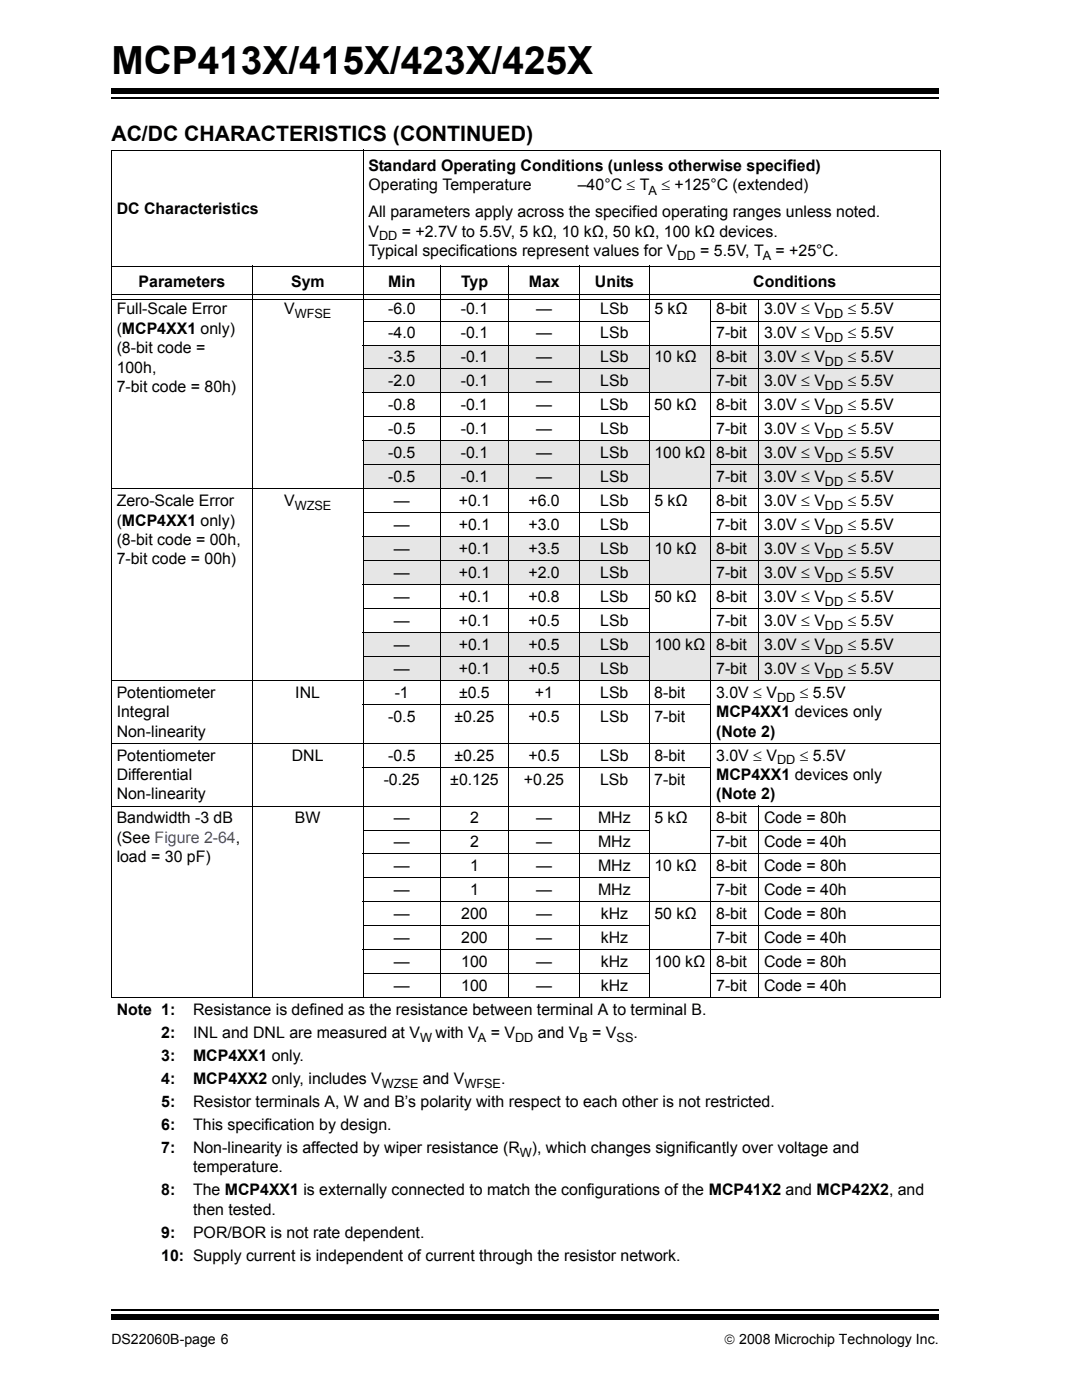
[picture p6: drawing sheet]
<svg xmlns="http://www.w3.org/2000/svg" width="216mm" height="279mm" viewBox="0 0 216 279" stroke-linecap="round" stroke-linejoin="round" font-family="sans-serif">
<defs><g id="words">
<text font-size="7.7" x="22.2" y="14.7">MCP413X/415X/423X/425X</text>
<text font-size="4.2" x="22.2" y="28.2">AC/DC CHARACTERISTICS (CONTINUED)</text>
<g font-size="3.2">
<text x="73.5" y="34.1">Standard Operating Conditions (unless otherwise specified)</text>
<text x="73.5" y="38">Operating Temperature</text>
<text x="115.3" y="38">–40°C ≤ T</text>
<text x="132" y="38">≤ +125°C (extended)</text>
<text x="23.3" y="42.6">DC Characteristics</text>
<text x="73.5" y="43.3">All parameters apply across the specified operating ranges unless noted.</text>
<text x="73.5" y="47.2">V</text>
<text x="80.2" y="47.2">= +2.7V to 5.5V, 5 kΩ, 10 kΩ, 50 kΩ, 100 kΩ devices.</text>
<text x="73.5" y="51.1">Typical specifications represent values for V</text>
<text x="139.7" y="51.1">= 5.5V, T</text>
<text x="154.8" y="51.1">= +25°C.</text>
<text x="27.6" y="57.3">Parameters</text>
<text x="58.1" y="57.3">Sym</text>
<text x="77.5" y="57.3">Min</text>
<text x="92" y="57.3">Typ</text>
<text x="105.5" y="57.3">Max</text>
<text x="118.7" y="57.3">Units</text>
<text x="150.3" y="57.3">Conditions</text>
<text x="23.3" y="62.8">Full-Scale Error</text>
<text x="56.7" y="62.8">V</text>
<text x="77.4" y="62.8">-6.0</text>
<text x="91.9" y="62.8">-0.1</text>
<text x="107" y="62.8">—</text>
<text x="119.8" y="62.8">LSb</text>
<text x="130.6" y="62.8">5 kΩ</text>
<text x="142.9" y="62.8">8-bit</text>
<text x="152.5" y="62.8">3.0V ≤ V</text>
<text x="169.2" y="62.8">≤ 5.5V</text>
<text x="23.3" y="66.6">(MCP4XX1 only)</text>
<text x="23.3" y="70.5">(8-bit code =</text>
<text x="77.4" y="67.5">-4.0</text>
<text x="91.9" y="67.5">-0.1</text>
<text x="107" y="67.5">—</text>
<text x="119.8" y="67.5">LSb</text>
<text x="142.9" y="67.5">7-bit</text>
<text x="152.5" y="67.5">3.0V ≤ V</text>
<text x="169.2" y="67.5">≤ 5.5V</text>
<text x="23.3" y="74.4">100h,</text>
<text x="77.4" y="72.3">-3.5</text>
<text x="77.4" y="77.1">-2.0</text>
<text x="91.9" y="72.3">-0.1</text>
<text x="91.9" y="77.1">-0.1</text>
<text x="107" y="72.3">—</text>
<text x="107" y="77.1">—</text>
<text x="119.8" y="72.3">LSb</text>
<text x="119.8" y="77.1">LSb</text>
<text x="130.6" y="72.3">10 kΩ</text>
<text x="142.9" y="72.3">8-bit</text>
<text x="142.9" y="77.1">7-bit</text>
<text x="152.5" y="72.3">3.0V ≤ V</text>
<text x="152.5" y="77.1">3.0V ≤ V</text>
<text x="169.2" y="72.3">≤ 5.5V</text>
<text x="169.2" y="77.1">≤ 5.5V</text>
<text x="23.3" y="78.3">7-bit code = 80h)</text>
<text x="77.4" y="81.9">-0.8</text>
<text x="91.9" y="81.9">-0.1</text>
<text x="107" y="81.9">—</text>
<text x="119.8" y="81.9">LSb</text>
<text x="130.6" y="81.9">50 kΩ</text>
<text x="142.9" y="81.9">8-bit</text>
<text x="152.5" y="81.9">3.0V ≤ V</text>
<text x="169.2" y="81.9">≤ 5.5V</text>
<text x="77.4" y="86.7">-0.5</text>
<text x="91.9" y="86.7">-0.1</text>
<text x="107" y="86.7">—</text>
<text x="119.8" y="86.7">LSb</text>
<text x="142.9" y="86.7">7-bit</text>
<text x="152.5" y="86.7">3.0V ≤ V</text>
<text x="169.2" y="86.7">≤ 5.5V</text>
<text x="77.4" y="91.4">-0.5</text>
<text x="91.9" y="91.4">-0.1</text>
<text x="107" y="91.4">—</text>
<text x="119.8" y="91.4">LSb</text>
<text x="130.6" y="91.4">100 kΩ</text>
<text x="142.9" y="91.4">8-bit</text>
<text x="152.5" y="91.4">3.0V ≤ V</text>
<text x="169.2" y="91.4">≤ 5.5V</text>
<text x="23.3" y="101">Zero-Scale Error</text>
<text x="56.7" y="101">V</text>
<text x="77.4" y="96.2">-0.5</text>
<text x="78.6" y="101">—</text>
<text x="91.5" y="101">+0.1</text>
<text x="91.9" y="96.2">-0.1</text>
<text x="105.5" y="101">+6.0</text>
<text x="107" y="96.2">—</text>
<text x="119.8" y="101">LSb</text>
<text x="119.8" y="96.2">LSb</text>
<text x="130.6" y="101">5 kΩ</text>
<text x="142.9" y="96.2">7-bit</text>
<text x="142.9" y="101">8-bit</text>
<text x="152.5" y="101">3.0V ≤ V</text>
<text x="152.5" y="96.2">3.0V ≤ V</text>
<text x="169.2" y="96.2">≤ 5.5V</text>
<text x="169.2" y="101">≤ 5.5V</text>
<text x="23.3" y="104.9">(MCP4XX1 only)</text>
<text x="78.6" y="105.8">—</text>
<text x="91.5" y="105.8">+0.1</text>
<text x="105.5" y="105.8">+3.0</text>
<text x="119.8" y="105.8">LSb</text>
<text x="142.9" y="105.8">7-bit</text>
<text x="152.5" y="105.8">3.0V ≤ V</text>
<text x="169.2" y="105.8">≤ 5.5V</text>
<text x="23.3" y="108.8">(8-bit code = 00h,</text>
<text x="23.3" y="112.6">7-bit code = 00h)</text>
<text x="78.6" y="110.6">—</text>
<text x="91.5" y="110.6">+0.1</text>
<text x="105.5" y="110.6">+3.5</text>
<text x="119.8" y="110.6">LSb</text>
<text x="130.6" y="110.6">10 kΩ</text>
<text x="142.9" y="110.6">8-bit</text>
<text x="152.5" y="110.6">3.0V ≤ V</text>
<text x="169.2" y="110.6">≤ 5.5V</text>
<text x="78.6" y="115.3">—</text>
<text x="91.5" y="115.3">+0.1</text>
<text x="105.5" y="115.3">+2.0</text>
<text x="119.8" y="115.3">LSb</text>
<text x="142.9" y="115.3">7-bit</text>
<text x="152.5" y="115.3">3.0V ≤ V</text>
<text x="169.2" y="115.3">≤ 5.5V</text>
<text x="78.6" y="120.1">—</text>
<text x="78.6" y="124.9">—</text>
<text x="91.5" y="120.1">+0.1</text>
<text x="91.5" y="124.9">+0.1</text>
<text x="105.4" y="120.1">+0.8</text>
<text x="105.5" y="124.9">+0.5</text>
<text x="119.8" y="120.1">LSb</text>
<text x="119.8" y="124.9">LSb</text>
<text x="130.6" y="120.1">50 kΩ</text>
<text x="142.9" y="120.1">8-bit</text>
<text x="142.9" y="124.9">7-bit</text>
<text x="152.5" y="124.9">3.0V ≤ V</text>
<text x="152.5" y="120.1">3.0V ≤ V</text>
<text x="169.2" y="120.1">≤ 5.5V</text>
<text x="169.2" y="124.9">≤ 5.5V</text>
<text x="78.6" y="129.7">—</text>
<text x="91.5" y="129.7">+0.1</text>
<text x="105.5" y="129.7">+0.5</text>
<text x="119.8" y="129.7">LSb</text>
<text x="130.6" y="129.7">100 kΩ</text>
<text x="142.9" y="129.7">8-bit</text>
<text x="152.5" y="129.7">3.0V ≤ V</text>
<text x="169.2" y="129.7">≤ 5.5V</text>
<text x="78.6" y="134.5">—</text>
<text x="91.5" y="134.5">+0.1</text>
<text x="105.5" y="134.5">+0.5</text>
<text x="119.8" y="134.5">LSb</text>
<text x="142.9" y="134.5">7-bit</text>
<text x="152.5" y="134.5">3.0V ≤ V</text>
<text x="169.2" y="134.5">≤ 5.5V</text>
<text x="23.3" y="139.2">Potentiometer</text>
<text x="23.3" y="143.1">Integral</text>
<text x="58.9" y="139.2">INL</text>
<text x="78.8" y="139.2">-1</text>
<text x="91.6" y="139.2">±0.5</text>
<text x="106.7" y="139.2">+1</text>
<text x="119.8" y="139.2">LSb</text>
<text x="130.6" y="139.2">8-bit</text>
<text x="142.9" y="139.2">3.0V ≤ V</text>
<text x="142.9" y="143.1">MCP4XX1 devices only</text>
<text x="159.6" y="139.2">≤ 5.5V</text>
<text x="23.3" y="147">Non-linearity</text>
<text x="77.4" y="144">-0.5</text>
<text x="90.7" y="144">±0.25</text>
<text x="105.5" y="144">+0.5</text>
<text x="119.8" y="144">LSb</text>
<text x="130.6" y="144">7-bit</text>
<text x="142.9" y="147">(Note 2)</text>
<text x="23.3" y="151.8">Potentiometer</text>
<text x="23.3" y="155.7">Differential</text>
<text x="58.2" y="151.8">DNL</text>
<text x="77.4" y="151.8">-0.5</text>
<text x="90.7" y="151.8">±0.25</text>
<text x="105.5" y="151.8">+0.5</text>
<text x="119.8" y="151.8">LSb</text>
<text x="130.6" y="151.8">8-bit</text>
<text x="142.9" y="151.8">3.0V ≤ V</text>
<text x="142.9" y="155.7">MCP4XX1 devices only</text>
<text x="159.6" y="151.8">≤ 5.5V</text>
<text x="23.3" y="159.6">Non-linearity</text>
<text x="76.6" y="156.6">-0.25</text>
<text x="89.8" y="156.6">±0.125</text>
<text x="104.6" y="156.6">+0.25</text>
<text x="119.8" y="156.6">LSb</text>
<text x="130.6" y="156.6">7-bit</text>
<text x="142.9" y="159.6">(Note 2)</text>
<text x="23.3" y="164.3">Bandwidth -3 dB</text>
<text x="58.8" y="164.3">BW</text>
<text x="78.6" y="164.3">—</text>
<text x="93.8" y="164.3">2</text>
<text x="107" y="164.3">—</text>
<text x="119.3" y="164.3">MHz</text>
<text x="130.6" y="164.3">5 kΩ</text>
<text x="142.9" y="164.3">8-bit</text>
<text x="152.5" y="164.3">Code = 80h</text>
<text x="23.3" y="168.2">(See Figure 2-64,</text>
<text x="23.3" y="172.1">load = 30 pF)</text>
<text x="78.6" y="169.1">—</text>
<text x="78.6" y="173.9">—</text>
<text x="93.8" y="169.1">2</text>
<text x="93.8" y="173.9">1</text>
<text x="107" y="169.1">—</text>
<text x="107" y="173.9">—</text>
<text x="119.3" y="169.1">MHz</text>
<text x="119.3" y="173.9">MHz</text>
<text x="130.6" y="173.9">10 kΩ</text>
<text x="142.9" y="169.1">7-bit</text>
<text x="142.9" y="173.9">8-bit</text>
<text x="152.5" y="169.1">Code = 40h</text>
<text x="152.5" y="173.9">Code = 80h</text>
<text x="78.6" y="178.7">—</text>
<text x="93.8" y="178.7">1</text>
<text x="107" y="178.7">—</text>
<text x="119.3" y="178.7">MHz</text>
<text x="142.9" y="178.7">7-bit</text>
<text x="152.5" y="178.7">Code = 40h</text>
<text x="78.6" y="183.5">—</text>
<text x="92" y="183.5">200</text>
<text x="107" y="183.5">—</text>
<text x="119.9" y="183.5">kHz</text>
<text x="130.6" y="183.5">50 kΩ</text>
<text x="142.9" y="183.5">8-bit</text>
<text x="152.5" y="183.5">Code = 80h</text>
<text x="78.6" y="188.2">—</text>
<text x="92" y="188.2">200</text>
<text x="107" y="188.2">—</text>
<text x="119.9" y="188.2">kHz</text>
<text x="142.9" y="188.2">7-bit</text>
<text x="152.5" y="188.2">Code = 40h</text>
<text x="78.6" y="193">—</text>
<text x="78.6" y="197.8">—</text>
<text x="92" y="197.8">100</text>
<text x="92" y="193">100</text>
<text x="107" y="197.8">—</text>
<text x="107" y="193">—</text>
<text x="119.9" y="197.8">kHz</text>
<text x="119.9" y="193">kHz</text>
<text x="130.6" y="193">100 kΩ</text>
<text x="142.9" y="197.8">7-bit</text>
<text x="142.9" y="193">8-bit</text>
<text x="152.5" y="197.8">Code = 40h</text>
<text x="152.5" y="193">Code = 80h</text>
<text x="23.3" y="202.6">Note 1:</text>
<text x="38.5" y="202.6">Resistance is defined as the resistance between terminal A to terminal B.</text>
<text x="32.2" y="207.2">2:</text>
<text x="38.5" y="207.2">INL and DNL are measured at V</text>
<text x="86.9" y="207.2">with V</text>
<text x="97.9" y="207.2">= V</text>
<text x="107.3" y="207.2">and V</text>
<text x="118.2" y="207.2">= V</text>
<text x="126.4" y="207.2">.</text>
<text x="32.2" y="211.7">3:</text>
<text x="38.5" y="211.7">MCP4XX1 only.</text>
<text x="32.2" y="216.3">4:</text>
<text x="32.2" y="220.9">5:</text>
<text x="38.5" y="220.9">Resistor terminals A, W and B’s polarity with respect to each other is not restricted.</text>
<text x="38.5" y="216.3">MCP4XX2 only, includes V</text>
<text x="84.4" y="216.3">and V</text>
<text x="100" y="216.3">.</text>
<text x="32.2" y="225.5">6:</text>
<text x="38.5" y="225.5">This specification by design.</text>
<text x="32.2" y="230.1">7:</text>
<text x="38.5" y="230.1">Non-linearity is affected by wiper resistance (R</text>
<text x="38.5" y="234">temperature.</text>
<text x="106.1" y="230.1">), which changes significantly over voltage and</text>
<text x="32.2" y="238.5">8:</text>
<text x="38.5" y="238.5">The MCP4XX1 is externally connected to match the configurations of the MCP41X2 and MCP42X2, and</text>
<text x="38.5" y="242.4">then tested.</text>
<text x="32.2" y="247">9:</text>
<text x="32.2" y="251.6">10: Supply current is independent of current through the resistor network.</text>
<text x="38.5" y="247">POR/BOR is not rate dependent.</text>
</g>
<g font-size="2.8">
<text x="22.2" y="268.1">DS22060B-page 6</text>
<text x="144.5" y="268.1">© 2008 Microchip Technology Inc.</text>
</g>
<g font-size="2.5">
<text x="129.4" y="38.8">A</text>
<text x="75.6" y="48">DD</text>
<text x="135.2" y="51.9">DD</text>
<text x="152.2" y="51.9">A</text>
<text x="58.8" y="63.5">WFSE</text>
<text x="164.6" y="63.5">DD</text>
<text x="164.6" y="68.3">DD</text>
<text x="164.6" y="73.1">DD</text>
<text x="164.6" y="77.9">DD</text>
<text x="164.6" y="82.7">DD</text>
<text x="164.6" y="87.5">DD</text>
<text x="164.6" y="92.2">DD</text>
<text x="58.8" y="101.8">WZSE</text>
<text x="164.6" y="97">DD</text>
<text x="164.6" y="101.8">DD</text>
<text x="164.6" y="106.6">DD</text>
<text x="164.6" y="111.4">DD</text>
<text x="164.6" y="116.1">DD</text>
<text x="164.6" y="120.9">DD</text>
<text x="164.6" y="125.7">DD</text>
<text x="164.6" y="130.5">DD</text>
<text x="164.6" y="135.3">DD</text>
<text x="155" y="140">DD</text>
<text x="155" y="152.6">DD</text>
<text x="83.8" y="207.9">W</text>
<text x="95.4" y="207.9">A</text>
<text x="102.8" y="207.9">DD</text>
<text x="115.6" y="207.9">B</text>
<text x="123" y="207.9">SS</text>
<text x="76.2" y="217.1">WZSE</text>
<text x="92.7" y="217.1">WFSE</text>
<text x="103.7" y="230.9">W</text>
</g>
</g></defs>
<path d="M22.2 19.6h165.1" fill="none" stroke="#000" stroke-width=".36"/>
<path d="M22.2 17.7h165.1v1h-165.1z" fill="#000"/>
<path d="M22.2 260.3h165.1v6h-165.1z" fill="#fff"/>
<path d="M22.2 261.4h165.1" fill="none" stroke="#000" stroke-width=".36"/>
<path d="M22.2 262.4h165.1v1h-165.1z" fill="#000"/>
<g fill="#e6e6e6">
<path d="M72.5 68.9h15.4v4.7h-15.4z"/>
<path d="M87.9 68.9h13.6v4.7h-13.6z"/>
<path d="M101.5 68.9h14.2v4.7h-14.2z"/>
<path d="M115.7 68.9h13.8v4.7h-13.8z"/>
<path d="M129.5 68.9h12.3v9.5h-12.3z"/>
<path d="M141.8 68.9h9.6v4.7h-9.6z"/>
<path d="M151.4 68.9h36.2v4.7h-36.2z"/>
<path d="M72.5 73.6h15.4v4.8h-15.4z"/>
<path d="M87.9 73.6h13.6v4.8h-13.6z"/>
<path d="M101.5 73.6h14.2v4.8h-14.2z"/>
<path d="M115.7 73.6h13.8v4.8h-13.8z"/>
<path d="M141.8 73.6h9.6v4.8h-9.6z"/>
<path d="M151.4 73.6h36.2v4.8h-36.2z"/>
<path d="M72.5 88h15.4v4.8h-15.4z"/>
<path d="M87.9 88h13.6v4.8h-13.6z"/>
<path d="M101.5 88h14.2v4.8h-14.2z"/>
<path d="M115.7 88h13.8v4.8h-13.8z"/>
<path d="M129.5 88h12.3v9.5h-12.3z"/>
<path d="M141.8 88h9.6v4.8h-9.6z"/>
<path d="M151.4 88h36.2v4.8h-36.2z"/>
<path d="M72.5 92.8h15.4v4.7h-15.4z"/>
<path d="M87.9 92.8h13.6v4.7h-13.6z"/>
<path d="M101.5 92.8h14.2v4.7h-14.2z"/>
<path d="M115.7 92.8h13.8v4.7h-13.8z"/>
<path d="M141.8 92.8h9.6v4.7h-9.6z"/>
<path d="M151.4 92.8h36.2v4.7h-36.2z"/>
<path d="M72.5 107.1h15.4v4.8h-15.4z"/>
<path d="M87.9 107.1h13.6v4.8h-13.6z"/>
<path d="M101.5 107.1h14.2v4.8h-14.2z"/>
<path d="M115.7 107.1h13.8v4.8h-13.8z"/>
<path d="M129.5 107.1h12.3v9.6h-12.3z"/>
<path d="M141.8 107.1h9.6v4.8h-9.6z"/>
<path d="M151.4 107.1h36.2v4.8h-36.2z"/>
<path d="M72.5 111.9h15.4v4.8h-15.4z"/>
<path d="M87.9 111.9h13.6v4.8h-13.6z"/>
<path d="M101.5 111.9h14.2v4.8h-14.2z"/>
<path d="M115.7 111.9h13.8v4.8h-13.8z"/>
<path d="M141.8 111.9h9.6v4.8h-9.6z"/>
<path d="M151.4 111.9h36.2v4.8h-36.2z"/>
<path d="M72.5 126.2h15.4v4.8h-15.4z"/>
<path d="M87.9 126.2h13.6v4.8h-13.6z"/>
<path d="M101.5 126.2h14.2v4.8h-14.2z"/>
<path d="M115.7 126.2h13.8v4.8h-13.8z"/>
<path d="M129.5 126.2h12.3v9.6h-12.3z"/>
<path d="M141.8 126.2h9.6v4.8h-9.6z"/>
<path d="M151.4 126.2h36.2v4.8h-36.2z"/>
<path d="M72.5 131h15.4v4.8h-15.4z"/>
<path d="M87.9 131h13.6v4.8h-13.6z"/>
<path d="M101.5 131h14.2v4.8h-14.2z"/>
<path d="M115.7 131h13.8v4.8h-13.8z"/>
<path d="M141.8 131h9.6v4.8h-9.6z"/>
<path d="M151.4 131h36.2v4.8h-36.2z"/>
</g>
<g fill="none" stroke="#000" stroke-width=".2">
<path d="M22.1 30h165.6M22.2 30.1v168.9M72.5 29.9v169.3M187.6 30.1v168.9M22.1 53.1h165.6M22.3 58.9h165.3M22.3 59.7h165.3M50.4 53v146.2M87.9 53v146.2M101.5 53v146.2M115.7 53v146.2M129.5 53v146.2"/>
<path d="M141.8 59.8v139.4M151.4 59.8v76.1M72.4 64.1h57.2M72.4 68.9h115.3M72.4 73.6h57.2M72.4 78.4h115.3M141.8 64.1h45.9M141.8 73.6h45.9M22.1 97.5h165.6M72.4 83.2h57.2M72.4 88h115.3M72.4 92.8h57.2"/>
<path d="M141.8 83.2h45.9M141.8 92.8h45.9M72.4 102.3h57.2M72.4 107.1h115.3M72.4 111.9h57.2M72.4 116.7h115.3M141.8 102.3h45.9M141.8 111.9h45.9M22.1 135.8h165.6M72.4 121.4h57.2M72.4 126.2h115.3M72.4 131h57.2"/>
<path d="M141.8 121.4h45.9M141.8 131h45.9M22.1 148.3h165.6M72.4 140.6h69.5M72.4 153.1h69.5M22.1 160.9h165.6M72.4 165.7h57.2M72.4 170.4h115.3M72.4 175.2h57.2M72.4 180h115.3M141.8 165.7h45.9M141.8 175.2h45.9"/>
<path d="M151.4 160.8v38.4M22.1 199.1h165.6M72.4 184.8h57.2M72.4 189.5h115.3M72.4 194.3h57.2M141.8 184.8h45.9M141.8 194.3h45.9"/>
</g>
<use href="#words"/>
</svg>
